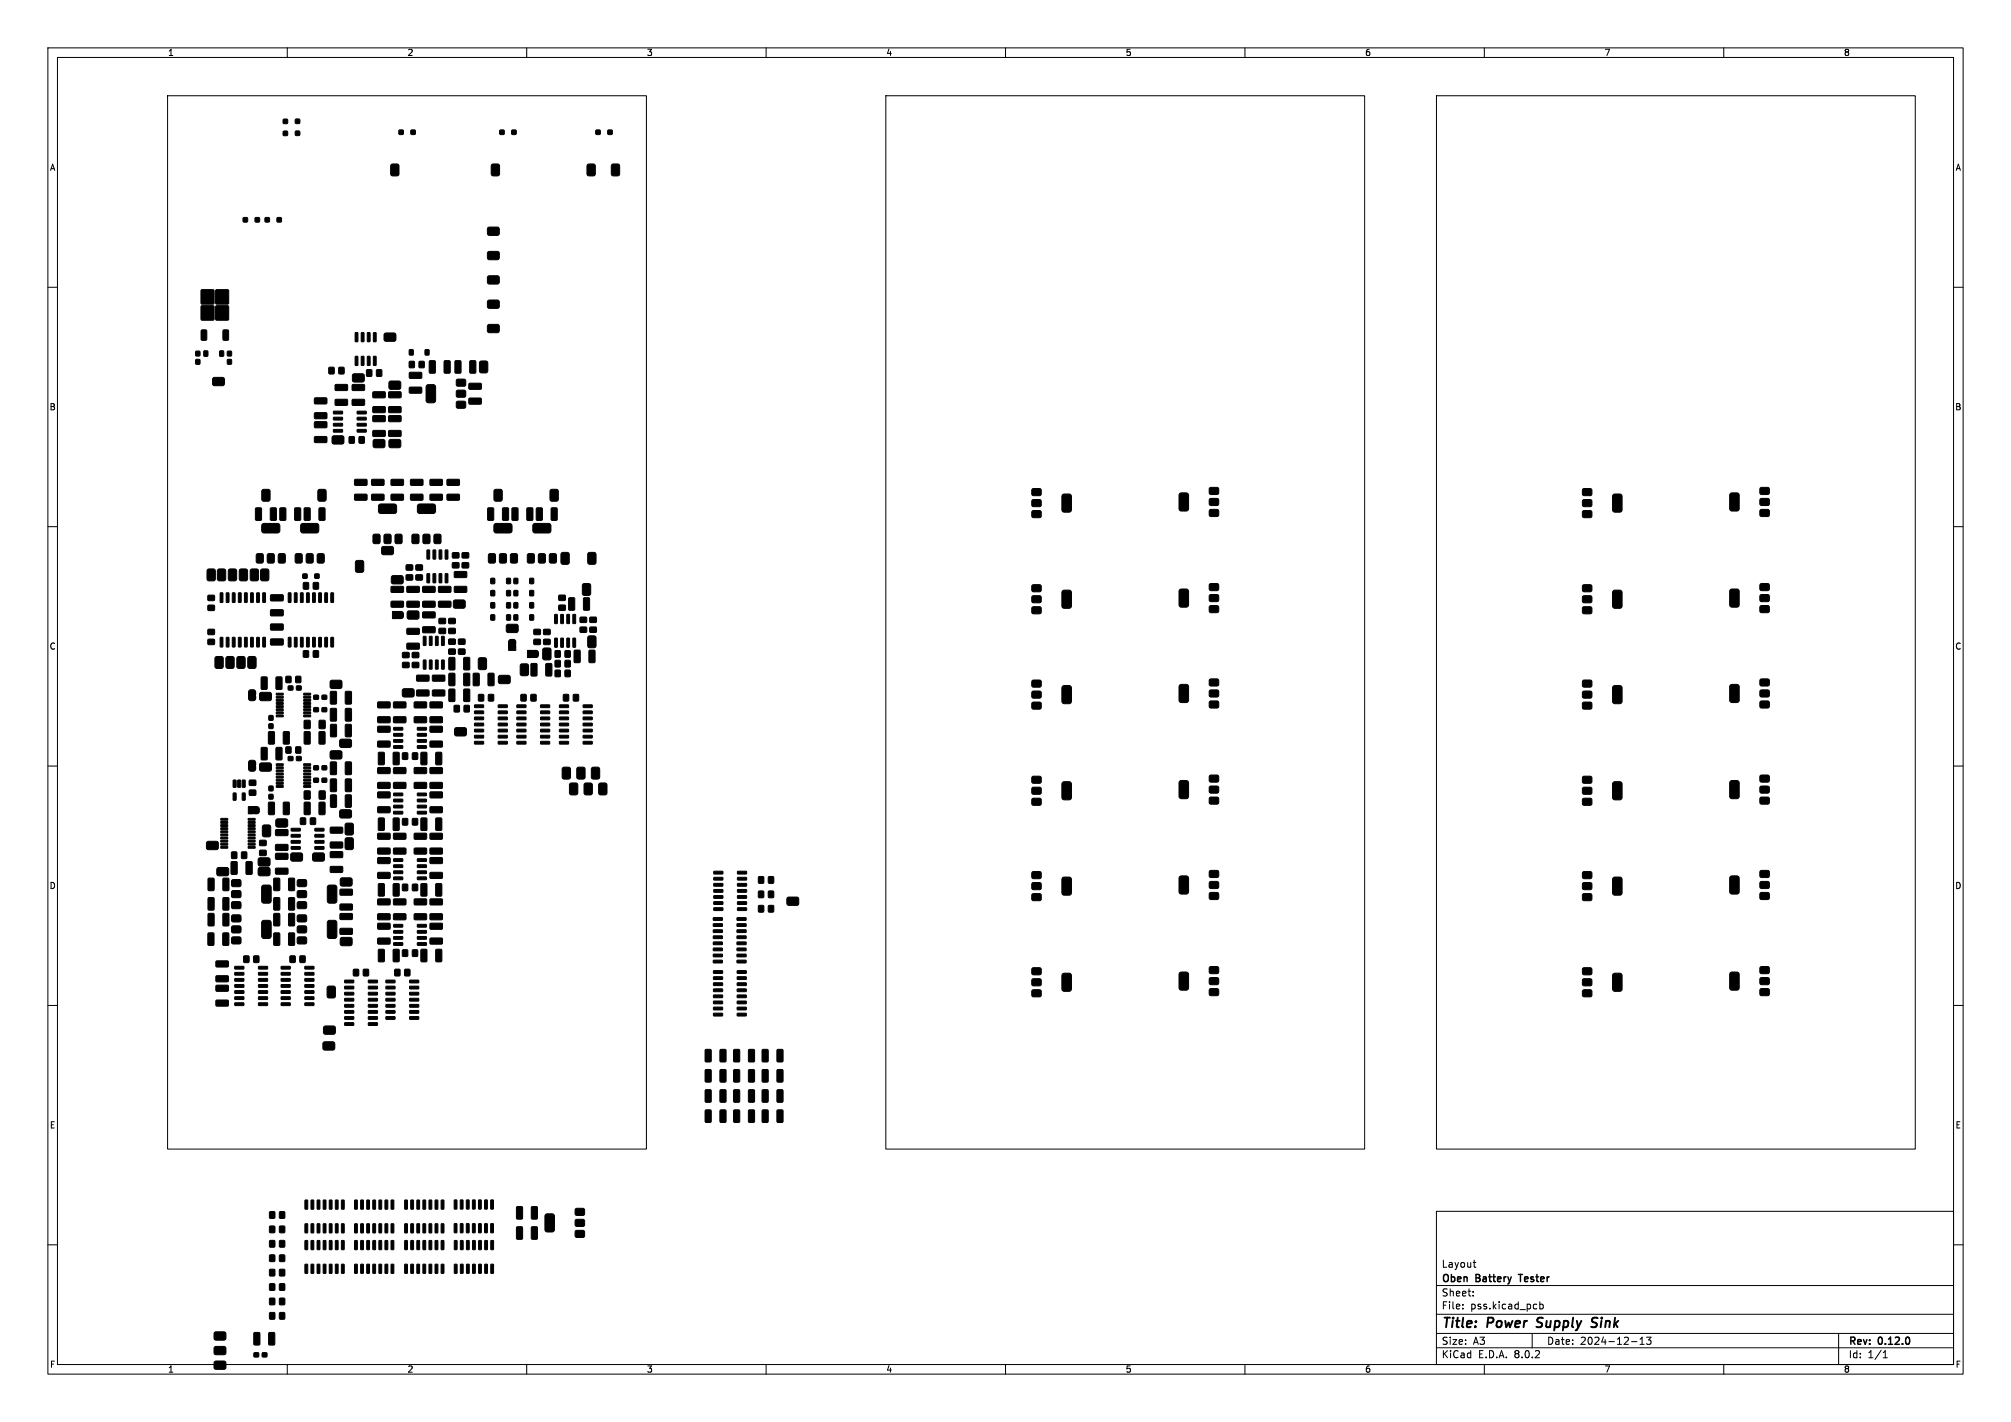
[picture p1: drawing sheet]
<svg xmlns="http://www.w3.org/2000/svg" width="420mm" height="297mm" viewBox="0 0 420 297" stroke-linecap="round" stroke-linejoin="round" font-family="sans-serif">
<defs><g id="words">
<g font-size="2.8">
<text x="301" y="277.9">Title:</text>
<text x="310.6" y="277.9">Power</text>
<text x="321.8" y="277.9">Supply</text>
<text x="334.1" y="277.9">Sink</text>
</g>
<g font-size="2.1">
<text x="301" y="268.2">Oben</text>
<text x="301" y="265">Layout</text>
<text x="308.3" y="268.2">Battery</text>
<text x="318" y="268.2">Tester</text>
<text x="301" y="273.7">File:</text>
<text x="301" y="271">Sheet:</text>
<text x="307.1" y="273.7">pss.kicad_pcb</text>
<text x="301" y="281.1">Size:</text>
<text x="307.6" y="281.1">A3</text>
<text x="323" y="281.1">Date:</text>
<text x="330" y="281.1">2024-12-13</text>
<text x="386" y="281.3">Rev:</text>
<text x="392.4" y="281.3">0.12.0</text>
<text x="301" y="283.9">KiCad</text>
<text x="308.7" y="283.9">E.D.A.</text>
<text x="316.3" y="283.9">8.0.2</text>
<text x="386" y="283.9">Id:</text>
<text x="390.1" y="283.9">1/1</text>
</g>
<g font-size="1.8">
<text x="35" y="11.9">1</text>
<text x="85" y="11.9">2</text>
<text x="135" y="11.9">3</text>
<text x="185" y="11.9">4</text>
<text x="235" y="11.9">5</text>
<text x="285" y="11.9">6</text>
<text x="335" y="11.9">7</text>
<text x="385" y="11.9">8</text>
<text x="10.3" y="35.9">A</text>
<text x="408.3" y="35.9">A</text>
<text x="10.3" y="85.9">B</text>
<text x="408.2" y="85.9">B</text>
<text x="10.3" y="135.9">C</text>
<text x="408.2" y="135.9">C</text>
<text x="10.3" y="185.9">D</text>
<text x="408.2" y="185.9">D</text>
<text x="10.3" y="235.9">E</text>
<text x="408.3" y="235.9">E</text>
<text x="10.3" y="285.9">F</text>
<text x="35" y="286.9">1</text>
<text x="85" y="286.9">2</text>
<text x="135" y="286.9">3</text>
<text x="185" y="286.9">4</text>
<text x="235" y="286.9">5</text>
<text x="285" y="286.9">6</text>
<text x="335" y="286.9">7</text>
<text x="385" y="286.9">8</text>
<text x="408.3" y="285.9">F</text>
</g>
</g></defs>
<g fill="none" stroke="#000" stroke-width=".21">
<path d="M10 10h400v277h-400zM12 12h396v273h-396zM35 20h100v220h-100zM60 10v2M110 10v2M160 10v2M185 20h100v220h-100zM210 10v2M260 10v2M300 20h100v220h-100zM310 10v2M360 10v2"/>
<path d="M10 60h2M408 60h2M10 110h2M408 110h2M10 160h2M408 160h2M10 210h2M408 210h2M10 260h2M300 253h108v32h-108zM408 260h2M300 278.5h108"/>
<path d="M300 274.5h108M300 268.5h108M305.5 273.2v.2M305.5 272.5v.1M307.7 270.5v.2M307.7 269.8v.1M307.7 263.7h.5M307.9 264.6l.3 .1M320 278.5v3M321.6 271.9v1.5M321.6 272.5l.4-.1 .3 .3-.1 .6h-.6M342.5 279.7l.4-.4v1.5"/>
<path d="M343.9 279.3h.9l-.5 .6 .4 .1v.6l-.2 .2-.6-.2M384 278.5v6.5M60 285v2M110 285v2M160 285v2M210 285v2M260 285v2M300 281.5h108M310 285v2M340.7 280.2h1.2M342.5 280.8h.9M360 285v2"/>
<path d="M393.3 283.6h.9M393.3 282.5l.4-.4v1.5"/>
</g>
<path d="M320.9 277.1l.2 .1M321.2 275.4l-.1 .6M333.4 277a.85 .85 0 0 1-1.1 .1M333.4 275.2l-.7 .1-.2 .5 .1 .3 .7 .2" fill="none" stroke="#000" stroke-width=".4"/>
<path d="M317.1 266.2h.9" fill="none" stroke="#000" stroke-width=".3"/>
<path d="M82.5 127.7h1.3v1.5h-1.3zM106.2 134h1.5v1.3h-1.5zM110.7 135.8h1.3v1.5h-1.3zM51.9 144.6h1.5v1.3h-1.5zM51.9 159.3h1.5v1.3h-1.5zM52.4 168.5h1.3v1.5h-1.3z" fill="#000"/>
<g fill="#000" stroke="#000" stroke-width=".21">
<path d="M59.2 24.9h.8v.9h-.8zM59.2 27.4h.8v.9h-.8zM61.7 24.9h.9v.9h-.9zM61.7 27.4h.9v.9h-.9zM81.7 34.4l.3-.2h.9l.4 .2v1.9l-.1 .4h-1.2l-.3-.1zM83.3 27.2h.9v.8h-.9zM85.8 27.2h.9v.8h-.9zM102.7 34.4l.3-.2h.9l.4 .2v1.9l-.1 .4h-1.2l-.3-.1zM104.4 27.2h.9v.8h-.9zM106.9 27.2h.9v.8h-.9zM122.7 34.4l.3-.2h.9l.4 .2v1.9l-.1 .4h-1.2l-.3-.1zM124.5 27.2h.8v.8h-.8z"/>
<path d="M127 27.2h.8v.8h-.8zM127.7 34.4l.4-.2h.9l.3 .2 .1 1.9-.2 .4h-1.1l-.4-.1zM50.8 45.5h.9v.8h-.9zM53.3 45.5h.9v.8h-.9zM55.4 45.5h.8v.8h-.8zM57.9 45.5h.8v.8h-.8zM101.9 57.8l.3-.2 1.9 .1 .2 .3-.1 1.2-.3 .1h-1.9l-.2-.4zM101.9 52.7l.3-.2 1.9 .1 .2 .3-.1 1.2-.3 .2-1.9-.1-.2-.4zM101.9 47.6l.3-.2 1.9 .1 .2 .4-.1 1.1-.3 .2-1.9-.1-.2-.4zM40.9 75.1h.8v.9h-.8zM40.9 73.4h.8v.9h-.8zM42 63.9h2.6v2.9h-2.6z"/>
<path d="M42 60.6h2.6v2.9h-2.6zM42.1 69l.8-.1 .3 .1v1.8l-.2 .3h-.8l-.2-.2zM42.6 73.3h.8v1.1h-.8zM45.1 63.9h2.6v2.9h-2.6zM45.1 60.6h2.6v2.9h-2.6zM45.9 73.3h.8v1.1h-.8zM46.6 69l.9-.1 .2 .1v1.8l-.1 .3h-.8l-.2-.2zM47.5 75.1h.8v.9h-.8zM47.5 73.4h.8v.9h-.8zM68.7 76.8h1v1.3h-1zM70.8 76.8h1v1.3h-1zM74.2 69.5h.5v1.9l-.5-.1z"/>
<path d="M74.2 74.4l.5 .1v1.8h-.5zM75.5 69.5h.5l-.1 1.9-.5-.1zM75.5 74.4l.5 .1-.1 1.8h-.5zM73.7 78.2l.3-.1h1.9l.2 .4-.1 1.1-.3 .2-1.9-.1-.2-.3zM76.6 77.3h1v1.3h-1zM76.7 69.5h.6l-.1 1.9-.5-.1zM76.7 74.4l.6 .1-.1 1.8h-.5zM78 69.5h.6l-.1 1.9-.5-.1zM78 74.4l.6 .1-.1 1.8h-.5zM78.7 77.3h1v1.3h-1zM80.3 69.7l.3-.2 1.9 .1 .2 .4-.1 1.1-.3 .2-1.9-.1-.2-.3zM85.5 73.1h.8v1h-.8z"/>
<path d="M85.5 75.5h1v1.3h-1zM85.5 77.8h2.4l.2 .2v.9l-.2 .1h-2.3l-.1-.2zM87.6 75.5h1v1.3h-1zM88.8 73.1h.8v1h-.8zM89.7 75.4l1-.1 .2 .2v2.2l-.1 .2-.9 .1-.2-.2zM92.8 75.4l1-.1 .2 .2v2.2l-.1 .2-.9 .1-.2-.2zM95.1 75.4l.9-.1 .3 .2v2.2l-.2 .2-.9 .1-.2-.2zM98.2 75.4l.9-.1 .3 .2v2.2l-.2 .2-.9 .1-.2-.2zM100.3 75.5l1.2-.1 .3 .2 .1 1.9-.2 .3-1.1 .1-.4-.2-.1-1.9zM101.9 67.9l.3-.2 1.9 .1 .2 .4-.1 1.1-.3 .2-1.9-.1-.2-.3zM101.9 62.8l.3-.1h1.9l.2 .4-.1 1.1-.3 .2-1.9-.1-.2-.3zM44.5 79l.3-.2 1.9 .1 .2 .3-.1 1.2-.3 .2-1.9-.1-.2-.4z"/>
<path d="M65.7 91.2h2.4l.2 .2v.9l-.3 .2-2.2-.1-.2-.2zM65.7 88.1h2.4l.2 .2v.9l-.3 .2-2.2-.1-.2-.2zM65.7 86.3l2.4-.1 .2 .2v.9l-.3 .2h-2.2l-.2-.3zM65.7 83.2l2.4-.1 .2 .2v.9l-.3 .2h-2.2l-.2-.3zM69.4 91.2l.4-.2 1.9 .1 .1 .3v1.2l-.4 .2-1.9-.1-.2-.4zM69.7 89.7h1.8l.1 .5-1.9 .1zM69.7 88.5l1.8-.1 .1 .5-1.9 .1zM69.7 87.2l1.8-.1 .1 .5-1.9 .1zM69.7 85.9h1.8l.1 .5-1.9 .1zM70 83.5l2.5-.1 .1 .2v.9l-.2 .2h-2.3l-.1-.3zM70 80.4l2.5-.1 .1 .2v.9l-.2 .2h-2.3l-.1-.3zM72.9 91.2h1.1v1.3h-1.1z"/>
<path d="M74.6 85.9h1.8l.1 .5-1.8 .1zM74.6 87.2l1.8-.1 .1 .5-1.8 .1zM74.6 88.5l1.8-.1 .1 .5-1.8 .1zM74.6 89.7h1.8l.1 .5-1.8 .1zM75 91.2h1.1v1.3h-1.1zM73.6 80.4l2.4-.1 .2 .2-.1 .9-.2 .2h-2.2l-.2-.3zM73.6 83.5l2.4-.1 .2 .2-.1 .9-.2 .2h-2.2l-.2-.3zM78 91.9l.3-.1 1.9 .1 .2 .3-.1 1.1-.3 .2-1.9-.1-.2-.3zM77.9 90l2.4-.1 .2 .2v.9l-.3 .2h-2.2l-.2-.3zM77.9 86.9l2.4-.1 .2 .2v.9l-.3 .2h-2.2l-.2-.3zM77.9 85l2.4-.1 .2 .3v.9l-.3 .1h-2.2l-.2-.2zM77.9 81.9l2.4-.1 .2 .3v.9l-.3 .1h-2.2l-.2-.2z"/>
<path d="M81.3 91.9l.3-.1 1.9 .1 .2 .3-.1 1.1-.3 .2-1.9-.1-.2-.3zM81.3 79.8l.3-.2 1.9 .1 .2 .3-.1 1.2-.3 .1-1.9-.1-.2-.3zM81.2 85l2.4-.1 .2 .3v.9l-.3 .1h-2.2l-.2-.2zM81.2 81.9l2.4-.1 .2 .3v.9l-.3 .1h-2.2l-.2-.2zM81.2 86.9l2.4-.1 .2 .2v.9l-.3 .2h-2.2l-.2-.3zM81.2 90l2.4-.1 .2 .2v.9l-.3 .2h-2.2l-.2-.3zM85.5 80.9h2.4l.2 .2v.9l-.2 .1h-2.3l-.1-.2zM89.1 80.5l.3-.2h1.1l.4 .3 .1 3-.3 .5h-1.3l-.4-.2v-3.1zM95.3 79.3l.4-.1h1.4l.2 .4-.1 .9-.3 .2-1.5-.1-.1-.3zM95.4 81.5h1.7l.2 .4-.1 .9-.3 .2-1.5-.1-.1-.3v-.9zM95.3 83.9l.4-.1h1.4l.2 .4-.1 .9-.3 .2-1.5-.1-.1-.3zM98 83.2l2.4-.1 .1 .3v.9l-.2 .1h-2.2l-.2-.2z"/>
<path d="M98 80.1l2.4-.1 .1 .3v.9l-.2 .1h-2.2l-.2-.2zM43.4 118.9l1.2-.1 .3 .2 .1 1.9-.2 .3-1.1 .1-.4-.1-.1-1.9zM53.6 115.8l.3-.2h.8l.2 .2 .1 1.4-.2 .4h-.9l-.3-.1zM53.4 106.1h1l.2 .1v2.3l-.1 .2h-.9l-.2-.2zM54.8 109.5l.4-.2 3 .1 .2 .3v1.4l-.4 .2h-3.1l-.2-.5v-1.1zM54.8 102.3l1.2-.1 .3 .2 .1 1.9-.2 .3-1.1 .1-.4-.2v-1.9zM55.9 115.8l.3-.2h.8l.2 .2 .1 1.4-.2 .4h-.9l-.3-.1zM56.5 106.1h1l.2 .1v2.3l-.1 .2h-.9l-.2-.2zM58.5 106.1h1l.2 .1v2.3l-.1 .2h-.9l-.3-.2zM58.2 115.8l.3-.2h.8l.2 .2 .1 1.4-.2 .4h-.9l-.3-.1zM61.6 106.1h1l.2 .1v2.3l-.1 .2h-.9l-.3-.2zM61.7 115.8l.3-.2h.9l.2 .2v1.4l-.1 .4h-1l-.3-.1z"/>
<path d="M62.9 109.5l.4-.2 3 .1 .3 .3-.1 1.4-.4 .2h-3.1l-.2-.5v-1.1zM63.6 106.1h.9l.3 .1v2.3l-.2 .2h-.9l-.2-.2zM64 115.8l.3-.2h.9l.2 .2v1.4l-.1 .4h-1l-.3-.1zM66.7 106.1h.9l.3 .1v2.3l-.2 .2h-.9l-.2-.2zM66.3 115.8l.3-.2h.9l.2 .2v1.4l-.1 .4h-1l-.3-.1zM66.5 102.3l1.2-.1 .3 .2 .1 1.9-.2 .3-1.1 .1-.3-.2-.1-1.9zM74.1 103.3l2.4-.1 .2 .2v.9l-.3 .2h-2.2l-.2-.3zM74.1 100.2l2.4-.1 .2 .2v.9l-.3 .2h-2.2l-.2-.3zM74.4 117.1l1.1-.1 .4 .2 .1 1.9-.2 .4h-1.2l-.3-.1-.1-1.9zM78 111.7l.3-.1h.8l.2 .1 .1 1.5-.2 .3-.9 .1-.3-.2zM79.2 105.4l.3-.1h3.1l.2 .4v1.3l-.5 .3-3-.1-.3-.4v-1.1zM79.8 114.3l.3-.2 1.9 .1 .2 .3-.1 1.2-.3 .2-1.9-.1-.2-.4z"/>
<path d="M77.7 100.2l2.4-.1 .1 .2v.9l-.2 .2h-2.3l-.1-.3zM77.7 103.3l2.4-.1 .1 .2v.9l-.2 .2h-2.3l-.1-.3zM80.3 111.7l.3-.1h.8l.2 .1 .1 1.5-.2 .3-.9 .1-.3-.2zM82.6 111.7l.3-.1h.8l.2 .1 .1 1.5-.2 .3-.9 .1-.3-.2zM81.7 100.2l2.4-.1 .2 .2v.9l-.3 .2h-2.2l-.2-.3zM81.7 103.3l2.4-.1 .2 .2v.9l-.3 .2h-2.2l-.2-.3zM84.9 118h1.3v1h-1.3zM86.1 111.7l.3-.1h.8l.2 .1 .1 1.5-.1 .3-1 .1-.3-.2zM86.9 118h1.3v1h-1.3zM87.3 105.4l.4-.1h3l.3 .4-.1 1.3-.4 .3-3.1-.1-.2-.4v-1.1zM85.8 100.2l2.4-.1 .2 .2-.1 .9-.2 .2h-2.2l-.2-.3zM85.8 103.3l2.4-.1 .2 .2-.1 .9-.2 .2h-2.2l-.2-.3z"/>
<path d="M88.4 111.7l.3-.1h.8l.2 .1 .1 1.5-.1 .3-1 .1-.3-.2zM89.2 114.9h.5v1.9l-.5-.1zM90.5 114.9h.5l-.1 1.9-.5-.1zM90.7 111.7l.3-.1h.8l.2 .1 .1 1.5-.1 .3-1 .1-.3-.2zM91.7 114.9h.6l-.1 1.9-.5-.1zM89.8 100.2l2.5-.1 .1 .2v.9l-.2 .2h-2.3l-.1-.3zM89.8 103.3l2.5-.1 .1 .2v.9l-.2 .2h-2.3l-.1-.3zM93 114.9h.5v1.9l-.5-.1zM93.4 103.3l2.4-.1 .2 .2v.9l-.3 .2h-2.2l-.2-.3zM93.4 100.2l2.4-.1 .2 .2v.9l-.3 .2h-2.2l-.2-.3zM94.5 115.5h1.3v1h-1.3zM94.5 117.6h1.3v1h-1.3z"/>
<path d="M94.9 119.4h2.4l.2 .2v.9l-.2 .1h-2.3l-.1-.2zM96.5 115.5h1.3v1h-1.3zM96.5 117.6h1.3v1h-1.3zM101.9 106.1h1l.2 .1v2.3l-.1 .2h-.9l-.3-.2zM102.1 115.8l.3-.2h.8l.2 .2 .1 1.4-.2 .4h-.9l-.3-.1zM103.2 102.4l.4-.2h.9l.3 .2 .1 1.9-.2 .3-1.1 .1-.4-.2zM103.3 109.5l.3-.2 3.1 .1 .2 .3v1.4l-.5 .2h-3l-.3-.5 .1-1.1zM104.4 115.8l.3-.2h.8l.2 .2 .1 1.4-.2 .4h-.9l-.3-.1zM105 106.1h1l.2 .1v2.3l-.1 .2h-.9l-.3-.2zM106.7 115.8l.3-.2h.8l.2 .2 .1 1.4-.2 .4h-.9l-.3-.1zM107 106.1h1l.2 .1v2.3l-.2 .2h-.8l-.3-.2zM110.2 115.8l.3-.2h.9l.1 .2 .1 1.4-.1 .4h-1l-.3-.1z"/>
<path d="M110.1 106.1h1l.2 .1v2.3l-.2 .2h-.8l-.3-.2zM111.4 109.5l.4-.2 3 .1 .3 .3-.1 1.4-.4 .2h-3.1l-.2-.5v-1.1zM112.5 115.8l.3-.2h.9l.1 .2 .1 1.4-.1 .4h-1l-.3-.1zM112.1 106.1h.9l.3 .1v2.3l-.2 .2h-.9l-.2-.2zM114.8 115.8l.3-.2h.8l.2 .2 .1 1.4-.1 .4h-1l-.3-.1zM115 102.3l1.2-.1 .3 .2 .1 1.9-.2 .3-1.1 .1-.4-.2v-1.9zM115.2 106.1h.9l.3 .1v2.3l-.2 .2h-.9l-.2-.2zM117.3 115.5l1.2-.1 .3 .1 .1 1.9-.2 .4-1.1 .1-.4-.2-.1-1.9zM122.9 115.5l1.2-.1 .3 .1 .1 1.9-.2 .4-1.1 .1-.4-.2-.1-1.9zM215.6 106.7h1.7l.2 .3-.1 1-.3 .1h-1.5l-.1-.3v-.9zM215.6 104.4h1.7l.2 .3-.1 1-.3 .1h-1.5l-.1-.3v-.9zM215.5 102.2l.3-.2 1.5 .1 .2 .3-.1 1-.3 .1h-1.5l-.1-.3z"/>
<path d="M221.9 103.3l.3-.1h1.1l.4 .2 .1 3.1-.3 .4-1.3 .1-.4-.3v-3zM246.4 103.1l.2-.1 1.1-.1 .5 .3v3l-.2 .5h-1.4l-.3-.2-.1-3.1zM252.7 101.9h1.7l.1 .3v.9l-.3 .2-1.5-.1-.2-.3v-.8zM252.7 104.2h1.7l.1 .3v.9l-.3 .2-1.5-.1-.2-.3v-.8zM252.7 106.5h1.7l.1 .3v.9l-.3 .2-1.5-.1-.2-.3v-.8zM330.6 106.7h1.7l.2 .3-.1 1-.3 .1h-1.5l-.1-.3v-.9zM330.6 104.4h1.7l.2 .3-.1 1-.3 .1h-1.5l-.1-.3v-.9zM330.6 102.1h1.7l.2 .3-.1 1-.3 .1h-1.5l-.1-.3v-.9zM336.9 103.3l.4-.1h1l.4 .2 .1 3.1-.3 .4-1.3 .1-.4-.3v-3zM361.4 103.1l.3-.2h1l.5 .3v3l-.2 .5h-1.4l-.3-.2-.1-3.1zM367.6 101.9l.3-.1 1.5 .1 .1 .3v.9l-.3 .2-1.5-.1-.2-.3zM367.6 104.2l.3-.1 1.5 .1 .1 .3v.9l-.3 .2-1.5-.1-.2-.3z"/>
<path d="M367.6 106.5l.3-.1 1.5 .1 .1 .3v.9l-.3 .2-1.5-.1-.2-.3zM43.5 133.6h1.3v1h-1.3zM43.5 131.5h1.3v1h-1.3zM43.5 124.4h1.3v1h-1.3zM43.5 126.4h1.3v1.1h-1.3zM45.6 118.9l1.1-.1 .4 .2v1.9l-.1 .3-1.2 .1-.3-.1-.1-1.9zM45.1 137.2l1.1-.1 .4 .2v1.9l-.1 .3-1.2 .1-.3-.2-.1-1.9zM46 123.8l.6 .1-.1 1.9h-.5zM46 133.1l.6 .1-.1 1.9h-.5zM47.3 123.8l.5 .1-.1 1.9h-.5zM47.3 133.1l.5 .1-.1 1.9h-.5zM47.9 118.9l1.1-.1 .3 .2 .1 1.9-.1 .3-1.2 .1-.3-.1-.1-1.9z"/>
<path d="M47.3 137.2l1.2-.1 .3 .2 .1 1.9-.2 .3-1.1 .1-.4-.2v-1.9zM48.5 123.8l.6 .1-.1 1.9h-.5zM48.5 133.1l.6 .1-.1 1.9h-.5zM49.8 123.8l.6 .1-.1 1.9h-.5zM49.8 133.1l.6 .1-.1 1.9h-.5zM50.1 118.9l1.2-.1 .3 .2 .1 1.9-.2 .3-1.1 .1-.4-.1v-1.9zM49.6 137.2l1.2-.1 .3 .2 .1 1.9-.2 .3-1.1 .1-.4-.2v-1.9zM51.1 123.8l.5 .1v1.9h-.5zM51.1 133.1l.5 .1v1.9h-.5zM52.4 118.9l1.2-.1 .3 .2 .1 1.9-.2 .3-1.1 .1-.4-.1-.1-1.9zM52.4 123.8l.5 .1-.1 1.9h-.5zM52.4 133.1l.5 .1-.1 1.9h-.5z"/>
<path d="M51.9 137.2l1.2-.1 .3 .2 .1 1.9-.2 .3-1.1 .1-.4-.2-.1-1.9zM53.6 123.8l.6 .1-.1 1.9h-.5zM53.6 133.1l.6 .1-.1 1.9h-.5zM54.6 118.9l1.1-.1 .4 .2 .1 1.9-.2 .3-1.2 .1-.3-.1-.1-1.9zM54.9 123.8l.5 .1v1.9h-.5zM54.9 133.1l.5 .1v1.9h-.5zM56.5 133.5l2.5-.1 .2 .3v.9l-.3 .1h-2.3l-.1-.2zM56.5 130.4l2.5-.1 .2 .2v1l-.3 .1h-2.3l-.1-.2zM56.5 124.3l2.5-.1 .2 .3v.9l-.3 .1h-2.3l-.1-.2zM56.5 127.4l2.5-.1 .2 .3v.9l-.3 .2-2.3-.1-.1-.2zM60.2 133.1l.6 .1-.1 1.9h-.5zM60.2 123.8l.6 .1-.1 1.9h-.5z"/>
<path d="M61.5 133.1l.5 .1v1.9h-.5zM61.5 123.8l.5 .1v1.9h-.5zM62.8 133.1l.5 .1-.1 1.9h-.5zM62.8 123.8l.5 .1-.1 1.9h-.5zM63.4 135.9h1v1.3h-1zM63.4 121.7h1v1.3h-1zM64 133.1l.6 .1-.1 1.9h-.5zM64 123.8l.6 .1-.1 1.9h-.5zM63.3 119.9h.8v.9h-.8zM65.5 135.9h1v1.3h-1zM65.5 121.7h1v1.3h-1zM65.3 133.1l.6 .1-.1 1.9h-.5z"/>
<path d="M65.3 123.8l.6 .1-.1 1.9h-.5zM65.8 119.9h.8v.9h-.8zM66.6 133.1l.5 .1-.1 1.9h-.4zM66.6 123.8l.5 .1-.1 1.9h-.4zM67.9 133.1l.5 .1-.1 1.9h-.5zM67.9 123.8l.5 .1-.1 1.9h-.5zM69.1 133.1l.6 .1-.1 1.9h-.5zM69.1 123.8l.6 .1-.1 1.9h-.5zM82 127.7h1v1.5h-1zM83.2 127.7h.6l.4 .2v.9l-.2 .4h-.8zM81.7 122.5h2.4l.2 .2v.9l-.3 .1h-2.2l-.2-.2zM81.7 125.6h2.4l.2 .2v.9l-.3 .1h-2.2l-.2-.2z"/>
<path d="M81.8 120.4l.3-.2 1.9 .1 .2 .3-.1 1.2-.3 .2-1.9-.1-.2-.4zM84.1 138.4h1.3v1h-1.3zM84.1 136.3h1.3v1h-1.3zM85.1 127.8l.3-.2 1.9 .1 .2 .3-.1 1.2-.3 .1h-1.9l-.2-.4zM84.9 120.1h1.3v1h-1.3zM86.1 138.4h1.3v1h-1.3zM86.1 136.3h1.3v1h-1.3zM86.9 120.1h1.3v1h-1.3zM85 122.5h2.4l.2 .2v.9l-.3 .1h-2.2l-.2-.2zM85 125.6h2.4l.2 .2v.9l-.3 .1h-2.2l-.2-.2zM85 131.3l2.4-.1 .2 .3v.9l-.3 .1h-2.2l-.2-.2zM85 134.4l2.4-.1 .2 .3v.9l-.3 .1h-2.2l-.2-.2z"/>
<path d="M88.4 132.9l.6 .1-.1 1.8-.5-.1zM88.4 137.9h.6l-.1 1.9-.5-.1zM89.2 119.8l.5 .1v1.8h-.5zM89.7 132.9l.5 .1v1.8l-.5-.1zM89.7 137.9h.5v1.9l-.5-.1zM90.5 119.8l.5 .1-.1 1.8h-.5zM88.3 127.9l2.4-.1 .2 .2v.9l-.3 .2h-2.2l-.2-.3zM88.3 131l2.4-.1 .2 .2v.9l-.3 .2h-2.2l-.2-.3zM88.3 122.5h2.4l.2 .2v.9l-.3 .1h-2.2l-.2-.2zM88.3 125.6h2.4l.2 .2v.9l-.3 .1h-2.2l-.2-.2zM91 132.9l.5 .1-.1 1.8-.5-.1zM91 137.9h.5l-.1 1.9-.5-.1z"/>
<path d="M91.6 125.6h2.4l.2 .2v.9l-.3 .1h-2.2l-.2-.2zM91.6 122.5h2.4l.2 .2v.9l-.3 .1h-2.2l-.2-.2zM91.7 119.8l.6 .1-.1 1.8h-.5zM91.7 131.3h1.3v1h-1.3zM91.7 129.2h1.3v1h-1.3zM92.2 132.9l.6 .1-.1 1.8-.5-.1zM92.2 137.9h.6l-.1 1.9-.5-.1zM93 119.8l.5 .1v1.8h-.5zM93.8 137.4l1-.1 .2 .1v2.3l-.1 .2h-.9l-.3-.1zM93.7 131.3h1.3v1h-1.3zM93.7 129.2h1.3v1h-1.3zM93.7 133.5h1.3v1h-1.3z"/>
<path d="M93.7 135.6h1.3v1h-1.3zM96.9 137.4l1-.1 .2 .1v2.3l-.1 .2h-.9l-.3-.1zM95.8 133.5h1.3v1h-1.3zM95.8 135.6h1.3v1h-1.3zM94.8 125.5l.3-.2 1.9 .1 .2 .3-.1 1.2-.4 .1h-1.9l-.1-.4zM94.9 122.5h2.4l.2 .2v.9l-.2 .1h-2.3l-.1-.2zM100 137.4h1.2l.3 .1 .1 1.9-.2 .4-1.1 .1-.3-.2-.1-1.9zM102.5 120.8h.8v1.1h-.8zM102.5 125.9h.8v1.1h-.8zM102.5 128.4h.8v1.1h-.8zM102.5 123.4h.8v1h-.8zM105.9 130.5h2.1l.2 .3-.1 1.2-.3 .1-1.9-.1-.2-.3v-.9z"/>
<path d="M106.3 133.7l.4-.2 .8 .1 .2 .4v.6h-1.5zM106.2 134.8h1.5v1h-1.5zM105.8 120.8h.8v1.1h-.8zM105.8 125.9h.8v1.1h-.8zM105.8 128.4h.8v1.1h-.8zM105.8 123.4h.8v1h-.8zM107.3 125.9h.8v1.1h-.8zM107.3 128.4h.8v1.1h-.8zM107.3 123.4h.8v1h-.8zM107.3 120.8h.8v1.1h-.8zM108.8 138.7l1.2-.1 .3 .2 .1 1.9-.2 .4h-1.1l-.4-.1-.1-1.9zM110.2 135.8h1v1.5h-1z"/>
<path d="M111.4 135.8h.6l.4 .3v.9l-.2 .3h-.8zM110.7 125.9h.7v1.1h-.7zM110.7 128.4h.7v1.1h-.7zM110.7 123.4h.7v1h-.7zM110.7 120.8h.7v1.1h-.7zM111.5 133.6h1.3v1h-1.3zM111.5 131.5h1.3v1h-1.3zM113.6 133.6h1.3v1h-1.3zM113.6 131.5h1.3v1h-1.3zM113.5 135.4l1.2-.1 .3 .2 .1 1.9-.2 .4h-1.1l-.4-.1-.1-1.9zM115.9 128.4h.5l-.1 1.8h-.5zM115.9 133.3l.5 .1-.1 1.8-.5-.1z"/>
<path d="M116.7 126.4h1.3v1h-1.3zM116.7 124.3h1.3v1.1h-1.3zM116 138h1v1.3h-1zM116 135.9h1v1.3h-1zM117.1 128.4h.6l-.1 1.8h-.5zM117.1 133.3l.6 .1-.1 1.8-.5-.1zM118.8 124.9l1-.1 .2 .2v2.2l-.1 .3h-.9l-.2-.2zM118.4 128.4h.5v1.8h-.5zM118.4 133.3l.5 .1v1.8l-.5-.1zM118 138h1.1v1.3h-1.1zM118 135.9h1.1v1.3h-1.1zM119.7 128.4h.5l-.1 1.8h-.5z"/>
<path d="M119.7 133.3l.5 .1-.1 1.8-.5-.1zM120 135.8h.9l.3 .1v2.3l-.2 .2h-.9l-.2-.1zM121.9 124.9l1-.1 .2 .2v2.2l-.1 .3h-.9l-.2-.2zM121.2 128.9h1.3v1.1h-1.3zM121.2 131h1.3v1h-1.3zM121.7 122.1l.3-.2h.9l.4 .2 .1 1.8-.2 .4-1.2 .1-.3-.2zM122.9 132.9l1.2-.1 .3 .2 .1 1.9-.2 .3-1.1 .1-.4-.2-.1-1.9zM123.1 135.8h.9l.3 .1v2.3l-.2 .2h-.9l-.2-.1zM123.2 128.9h1.3v1.1h-1.3zM123.2 131h1.3v1h-1.3zM215.6 126.8h1.7l.2 .3-.1 1-.3 .1-1.5-.1-.1-.3v-.8zM215.6 124.5h1.7l.2 .3-.1 1-.3 .1-1.5-.1-.1-.3v-.8z"/>
<path d="M215.6 122.2h1.7l.2 .3-.1 1-.3 .1-1.5-.1-.1-.3v-.8zM221.9 123.4l.3-.1h1.1l.4 .2 .1 3.1-.3 .4h-1.3l-.4-.2v-3zM246.4 123.2l.2-.2h1.1l.5 .3v3l-.2 .5h-1.4l-.3-.2-.1-3.1zM252.7 121.9h1.7l.1 .3v1l-.3 .2-1.5-.1-.2-.3v-.9zM252.7 124.2h1.7l.1 .3v1l-.3 .2-1.5-.1-.2-.3v-.9zM252.7 126.5h1.7l.1 .3v1l-.3 .2-1.5-.1-.2-.3v-.9zM330.6 126.8h1.7l.2 .3-.1 1-.3 .1-1.5-.1-.1-.3v-.8zM330.6 124.5h1.7l.2 .3-.1 1-.3 .1-1.5-.1-.1-.3v-.8zM330.6 122.2h1.7l.2 .3-.1 1-.3 .1-1.5-.1-.1-.3v-.8zM336.9 123.4l.4-.1h1l.4 .2 .1 3.1-.3 .4h-1.3l-.4-.2v-3zM361.4 123.2l.3-.2h1l.5 .3v3l-.2 .5h-1.4l-.3-.2-.1-3.1zM367.6 122l.3-.1h1.5l.1 .3v1l-.3 .2-1.5-.1-.2-.3z"/>
<path d="M367.6 124.3l.3-.1h1.5l.1 .3v1l-.3 .2-1.5-.1-.2-.3zM367.6 126.6l.3-.1h1.5l.1 .3v1l-.3 .2-1.5-.1-.2-.3zM52 144.2l.4-.1h.8l.2 .4v.6h-1.5zM52 159l.4-.2 .8 .1 .2 .3v.6h-1.5zM51.9 145.4h1.5v.7l-.4 .2h-.9l-.2-.4zM54.6 156.2l1-.1 .2 .1v2.3l-.1 .2h-.9l-.3-.1zM54.6 141.4h1l.2 .1v2.3l-.1 .2h-.9l-.3-.1zM56.2 151.2h.8v.9h-.8zM56.2 149.5h.8v.9h-.8zM54.3 144.8l.3-.2 1.9 .1 .2 .3-.1 1.2-.3 .2-1.9-.1-.2-.4zM56.1 152.9l1-.1 .2 .1v2.3l-.1 .2h-.9l-.2-.1zM57.7 156.2l1-.1 .2 .1v2.3l-.1 .2h-.9l-.3-.1z"/>
<path d="M57.7 141.4h1l.2 .1v2.3l-.1 .2h-.9l-.3-.1zM57.7 149.4l1.4-.1 .1 .4h-1.4zM57.7 148.7h1.4l.1 .3-1.4 .1zM57.7 148.1l1.4-.1 .1 .4h-1.4zM57.7 147.4h1.4l.1 .3-1.4 .1zM57.7 146.8l1.4-.1 .1 .4h-1.4zM57.7 146.1h1.4l.1 .3-1.4 .1zM57.7 145.5l1.4-.1 .1 .4h-1.4zM57.7 144.8h1.4l.1 .3-1.4 .1zM57.7 159.5h1.4l.1 .3-1.4 .1zM59.2 152.9l1-.1 .2 .1v2.3l-.1 .2h-.9l-.2-.1zM59.7 141.3h1v1.2h-1z"/>
<path d="M59.7 156h1v1.3h-1zM60.2 143.3h.9v.8h-.9zM60.2 158h.9v.8h-.9zM61.8 141.3h1v1.2h-1zM61.8 156h1v1.3h-1zM61.9 143.3h1v.8h-1zM61.9 158h1v.8h-1zM63.6 150.5h1.1v1.6h-1.1zM63.6 152.9l1-.1 .2 .1v2.3l-.2 .2h-.8l-.3-.1zM63.4 144.8h1.4l.1 .3-1.4 .1zM63.4 145.5l1.4-.1 .1 .4h-1.4zM63.4 146.1h1.4l.1 .3-1.4 .1z"/>
<path d="M63.4 146.8l1.4-.1 .1 .4h-1.4zM63.4 147.4h1.4l.1 .3-1.4 .1zM63.4 148.1l1.4-.1 .1 .4h-1.4zM63.4 148.7h1.4l.1 .3-1.4 .1zM63.4 149.4l1.4-.1 .1 .4h-1.4zM63.4 159.5h1.4l.1 .3-1.4 .1zM65.5 147.8h1v.8h-1zM65.5 145.2h1v.8h-1zM66.7 150.5h1.2v1.6h-1.2zM66.7 152.9l1-.1 .2 .1v2.3l-.2 .2h-.8l-.3-.1zM67.3 147.8h.9v.8h-.9zM67.3 145.2h.9v.8h-.9z"/>
<path d="M69.1 151.3h.9l.3 .1v2.3l-.2 .2h-.9l-.2-.1zM69 148l1-.1 .3 .2v2.3l-.2 .2h-.9l-.2-.1zM69 144.5l1-.1 .3 .1v2.3l-.2 .3h-.9l-.2-.2zM71 154.6l.3-.2 1.9 .1 .2 .3-.1 1.2-.3 .1-1.9-.1-.2-.3zM69 142.2l.4-.1h1.9l.1 .4-.1 1.1-.3 .2-1.9-.1-.2-.3zM69 157l.4-.2 1.9 .1 .1 .3-.1 1.2-.3 .1h-1.9l-.2-.4zM72.2 151.3h.9l.3 .1v2.3l-.2 .2h-.9l-.2-.1zM72.2 148l1-.1 .2 .2v2.3l-.1 .2h-1l-.2-.1zM72.2 144.5l1-.1 .2 .1v2.3l-.1 .3h-1l-.2-.2zM78.9 154.8h2.4l.2 .2v.9l-.3 .2-2.2-.1-.2-.2zM78.9 151.7h2.4l.2 .2v.9l-.3 .2-2.2-.1-.2-.2zM78.9 149.8l2.4-.1 .2 .2v.9l-.3 .2h-2.2l-.2-.3z"/>
<path d="M78.9 146.7l2.4-.1 .2 .2v.9l-.3 .2h-2.2l-.2-.3zM79.1 157.2l.9-.1 .3 .2v2.2l-.2 .2-.9 .1-.2-.2zM82.2 157.2l.9-.1 .3 .2v2.2l-.2 .2-.9 .1-.2-.2zM82.2 155.8l1.8-.1 .1 .5-1.8 .1zM82.2 154.5h1.8l.1 .5h-1.8zM82.2 153.2h1.8l.1 .5-1.8 .1zM82.2 152l1.8-.1 .1 .5-1.8 .1zM82.2 146.7l2.4-.1 .2 .2v.9l-.2 .2h-2.3l-.1-.3zM82.2 149.8l2.4-.1 .2 .2v.9l-.2 .2h-2.3l-.1-.3zM84.1 157.3h1v1.3h-1zM84.1 144l.3-.2 1.9 .1 .2 .4-.1 1.1-.3 .2-1.9-.1-.2-.3zM86.5 149.8l2.5-.1 .1 .2v.9l-.2 .2h-2.3l-.1-.3z"/>
<path d="M86.5 146.7l2.5-.1 .1 .2v.9l-.2 .2h-2.3l-.1-.3zM87.1 144.2l2.4-.1 .1 .2v.9l-.2 .2h-2.3l-.1-.3zM87.1 141.1l2.4-.1 .1 .2v.9l-.2 .2h-2.3l-.1-.3zM86.2 157.3h1v1.3h-1zM88 157.2l.9-.1 .3 .2v2.2l-.2 .2-.9 .1-.2-.2zM87.2 152l1.8-.1 .1 .5-1.9 .1zM87.2 153.2h1.8l.1 .5-1.9 .1zM87.2 154.5h1.8l.1 .5h-1.9zM87.2 155.8l1.8-.1 .1 .5-1.9 .1zM89.8 154.8h2.5l.1 .2v.9l-.2 .2-2.3-.1-.1-.2zM89.8 151.7h2.5l.1 .2v.9l-.2 .2-2.3-.1-.1-.2zM91.1 157.2l.9-.1 .3 .2v2.2l-.2 .2-.9 .1-.2-.2z"/>
<path d="M89.8 146.7l2.5-.1 .1 .2v.9l-.2 .2h-2.3l-.1-.3zM89.8 149.8l2.5-.1 .1 .2v.9l-.2 .2h-2.3l-.1-.3zM90.4 141.1l2.4-.1 .1 .2v.9l-.2 .2h-2.3l-.1-.3zM90.4 144.2l2.4-.1 .1 .2v.9l-.2 .2h-2.3l-.1-.3zM93.8 140.7l1-.1 .2 .1v2.3l-.1 .2h-.9l-.3-.1zM93.8 144l1-.1 .2 .2v2.2l-.1 .2h-.9l-.3-.1zM94.9 147.4h1v1.3h-1zM96.9 140.7l1-.1 .2 .1v2.3l-.1 .2h-.9l-.3-.1zM96.9 144l1-.1 .2 .2v2.2l-.1 .2h-.9l-.3-.1zM95 152.1l.4-.1h1.8l.2 .4-.1 1.1-.3 .2-1.9-.1-.2-.3zM97 147.4h1v1.3h-1zM99.1 154.9l1.8-.1 .1 .5-1.8 .1z"/>
<path d="M99.1 153.6h1.8l.1 .5h-1.8zM99.1 152.3h1.8l.1 .5-1.8 .1zM99.1 151.1l1.8-.1 .1 .5-1.8 .1zM99.1 149.8h1.8l.1 .5h-1.8zM99.1 148.5h1.8l.1 .5-1.8 .1zM99.1 147.3l1.8-.1 .1 .5-1.8 .1zM100 145.1h1v1.3h-1zM98.9 140.7l1-.1 .2 .1v2.3l-.2 .2h-.8l-.3-.1zM102 145.1h1.1v1.3h-1.1zM102 140.7l1-.1 .2 .1v2.3l-.2 .2h-.8l-.3-.1zM104.1 147.3l1.8-.1 .1 .5-1.9 .1zM104.1 148.5h1.8l.1 .5-1.9 .1z"/>
<path d="M104.1 149.8h1.8l.1 .5h-1.9zM104.1 151.1l1.8-.1 .1 .5-1.9 .1zM104.1 152.3h1.8l.1 .5-1.9 .1zM104.1 153.6h1.8l.1 .5h-1.9zM104.1 154.9l1.8-.1 .1 .5-1.9 .1zM104.2 141.2l.3-.2 1.9 .1 .2 .4-.1 1.1-.4 .2-1.9-.1-.1-.3zM108 154.9l1.8-.1 .1 .5-1.9 .1zM108 153.6h1.8l.1 .5h-1.9zM108 152.3h1.8l.1 .5-1.9 .1zM108 151.1l1.8-.1 .1 .5-1.9 .1zM108 149.8h1.8l.1 .5h-1.9zM108 148.5h1.8l.1 .5-1.9 .1z"/>
<path d="M108 147.3l1.8-.1 .1 .5-1.9 .1zM108.8 145.1h1.1v1.3h-1.1zM110.9 145.1h1v1.3h-1zM110.9 138.6h1l.2 .1 .1 2.3-.2 .2h-.9l-.2-.1zM112.9 147.3l1.8-.1 .1 .5-1.8 .1zM112.9 148.5h1.8l.1 .5-1.8 .1zM112.9 149.8h1.8l.1 .5h-1.8zM112.9 151.1l1.8-.1 .1 .5-1.8 .1zM112.9 152.3h1.8l.1 .5-1.8 .1zM112.9 153.6h1.8l.1 .5h-1.8zM112.9 154.9l1.8-.1 .1 .5-1.8 .1zM114 138.6h1l.2 .1 .1 2.3-.2 .2h-.9l-.2-.1z"/>
<path d="M116 140h1v1.3h-1zM116.9 154.9l1.8-.1 .1 .5-1.9 .1zM116.9 153.6h1.8l.1 .5h-1.9zM116.9 152.3h1.8l.1 .5-1.9 .1zM116.9 151.1l1.8-.1 .1 .5-1.9 .1zM116.9 149.8h1.8l.1 .5h-1.9zM116.9 148.5h1.8l.1 .5-1.9 .1zM116.9 147.3l1.8-.1 .1 .5-1.9 .1zM117.7 145.1h1v1.3h-1zM118 140h1.1v1.3h-1.1zM119.8 145.1h1v1.3h-1zM121.8 147.3l1.8-.1 .1 .5-1.8 .1z"/>
<path d="M121.8 148.5h1.8l.1 .5-1.8 .1zM121.8 149.8h1.8l.1 .5h-1.8zM121.8 151.1l1.8-.1 .1 .5-1.8 .1zM121.8 152.3h1.8l.1 .5-1.8 .1zM121.8 153.6h1.8l.1 .5h-1.8zM121.8 154.9l1.8-.1 .1 .5-1.8 .1zM215.5 146.8l.3-.2 1.5 .1 .2 .3-.1 1-.3 .1h-1.5l-.1-.3zM215.5 144.5l.3-.2 1.5 .1 .2 .3-.1 1-.3 .1h-1.5l-.1-.3zM215.5 142.2l.3-.2 1.5 .1 .2 .3-.1 1-.3 .1h-1.5l-.1-.3zM221.9 143.3l.3-.1h1.1l.4 .2 .1 3.1-.3 .4-1.3 .1-.4-.3v-3zM246.4 143.1l.2-.1 1.1-.1 .5 .3v3l-.2 .5h-1.4l-.3-.2-.1-3.1zM252.6 141.9l.3-.1 1.5 .1 .1 .3v.9l-.3 .2-1.5-.1-.2-.3z"/>
<path d="M252.7 144.2h1.7l.1 .3v.9l-.3 .2-1.5-.1-.2-.3v-.8zM252.6 146.5l.3-.1 1.5 .1 .1 .3v.9l-.3 .2-1.5-.1-.2-.3zM330.6 146.7h1.7l.2 .3-.1 1-.3 .1h-1.5l-.1-.3v-.9zM330.6 144.4h1.7l.2 .3-.1 1-.3 .1h-1.5l-.1-.3v-.9zM330.6 142.1h1.7l.2 .3-.1 1-.3 .1h-1.5l-.1-.3v-.9zM336.9 143.3l.4-.1h1l.4 .2 .1 3.1-.3 .4-1.3 .1-.4-.3v-3zM361.4 143.1l.3-.2h1l.5 .3v3l-.2 .5h-1.4l-.3-.2-.1-3.1zM367.6 141.9l.3-.1 1.5 .1 .1 .3v.9l-.3 .2-1.5-.1-.2-.3zM367.6 144.2l.3-.1 1.5 .1 .1 .3v.9l-.3 .2-1.5-.1-.2-.3zM367.6 146.5l.3-.1 1.5 .1 .1 .3v.9l-.3 .2-1.5-.1-.2-.3zM43.2 175.9l.3-.2 1.9 .1 .2 .3-.1 1.2-.3 .2-1.9-.1-.2-.4zM46.1 176.8h1.4l.1 .3-1.4 .1z"/>
<path d="M46.1 176.2l1.4-.1 .1 .4h-1.4zM46.1 175.5h1.4l.1 .3-1.4 .1zM46.1 174.9l1.4-.1 .1 .4h-1.4zM46.1 174.2h1.4l.1 .3-1.4 .1zM46.1 173.6l1.4-.1 .1 .4h-1.4zM46.1 172.9h1.4l.1 .3-1.4 .1zM46.1 172.3l1.4-.1 .1 .4h-1.4zM46.1 171.6h1.4l.1 .3-1.4 .1zM46.1 171l1.4-.1 .1 .4h-1.4zM48.7 163h.6l-.1 1.5-.5-.1zM48.7 165.7h.6l-.1 1.5-.5-.1zM48.4 178h1v1.3h-1z"/>
<path d="M49.7 163h.6l-.1 1.5-.6-.1zM50.6 163h.6l-.1 1.5-.5-.1zM50.6 165.7h.6l-.1 1.5-.5-.1zM50.5 178h1v1.3h-1zM51.8 171l1.4-.1 .1 .4h-1.4zM51.8 171.6h1.4l.1 .3-1.4 .1zM51.8 172.3l1.4-.1 .1 .4h-1.4zM51.8 172.9h1.4l.1 .3-1.4 .1zM51.8 173.6l1.4-.1 .1 .4h-1.4zM51.8 174.2h1.4l.1 .3-1.4 .1zM51.8 174.9l1.4-.1 .1 .4h-1.4zM51.8 175.5h1.4l.1 .3-1.4 .1z"/>
<path d="M51.8 176.2l1.4-.1 .1 .4h-1.4zM51.8 176.8h1.4l.1 .3-1.4 .1zM51.9 168.5h1v1.5h-1zM53.1 168.5h.6l.4 .2v.9l-.2 .3-.8 .1zM52.1 163h1.3v1h-1.3zM52.1 165h1.3v1.1h-1.3zM51.9 160.1h1.5v.7l-.4 .3-.9-.1-.2-.3zM54.2 175.5h1.4v1.1h-1.4zM54.2 177.6h1.4v1.1h-1.4zM55 172.4l1.1-.1 .4 .2v1.9l-.1 .3-1.2 .1-.3-.2-.1-1.9zM56.2 165.9h.8v1h-.8zM56.2 164.2h.8v.9h-.8z"/>
<path d="M54.3 159.5l.3-.2 1.9 .1 .2 .4-.1 1.1-.3 .2-1.9-.1-.2-.3zM56.1 167.6l1-.1 .2 .2v2.2l-.1 .3h-.9l-.2-.2zM57.7 171.2l.3-.2 1.9 .1 .2 .3-.1 1.2-.3 .2-1.9-.1-.2-.4zM57.6 178.3l2.4-.1 .2 .3-.1 .8-.2 .2h-2.2l-.2-.2zM57.6 176.4h2.4l.2 .2-.1 .9-.2 .1h-2.2l-.2-.2zM57.6 173.3h2.4l.2 .2-.1 .9-.2 .1h-2.2l-.2-.2zM57.7 164.1h1.4l.1 .3-1.4 .1zM57.7 163.4h1.4l.1 .3-1.4 .1zM57.7 162.8h1.4l.1 .3-1.4 .1zM57.7 162.1h1.4l.1 .3-1.4 .1zM57.7 161.5h1.4l.1 .3-1.4 .1zM57.7 160.8h1.4l.1 .3-1.4 .1z"/>
<path d="M57.7 160.2h1.4l.1 .3-1.4 .1zM59.2 167.6l1-.1 .2 .2v2.2l-.1 .3h-.9l-.2-.2zM60.8 176.8h1.8l.1 .5-1.8 .1zM60.8 175.6l1.8-.1 .1 .5-1.8 .1zM60.8 174.3h1.8l.1 .5h-1.8zM60.8 173h1.8l.1 .5-1.8 .1zM60.9 178.2h2.1l.2 .4-.1 1.1-.3 .2-1.9-.1-.2-.3v-.9zM63.6 165.2h1.1v1.7h-1.1zM62.8 170.9h1v1.3h-1zM63.6 167.6l1-.1 .2 .2v2.2l-.2 .3h-.8l-.3-.2zM63.4 160.2h1.4l.1 .3-1.4 .1zM63.4 160.8h1.4l.1 .3-1.4 .1z"/>
<path d="M63.4 161.5h1.4l.1 .3-1.4 .1zM63.4 162.1h1.4l.1 .3-1.4 .1zM63.4 162.8h1.4l.1 .3-1.4 .1zM63.4 163.4h1.4l.1 .3-1.4 .1zM63.4 164.1h1.4l.1 .3-1.4 .1zM64.8 170.9h1.1v1.3h-1.1zM65.5 162.6h1v.8h-1zM65.5 160h1v.8h-1zM66.7 165.2h1.2v1.7h-1.2zM65.8 173h1.8l.1 .5-1.9 .1zM65.8 174.3h1.8l.1 .5h-1.9zM65.8 175.6l1.8-.1 .1 .5-1.9 .1z"/>
<path d="M65.8 176.8h1.8l.1 .5-1.9 .1zM65.4 178.2h2.2l.2 .4-.1 1.1-.4 .2-1.9-.1-.1-.3v-.9zM66.7 167.6l1-.1 .2 .2v2.2l-.2 .3h-.8l-.3-.2zM67.3 162.6h.9v.8h-.9zM67.3 160h.9v.8h-.9zM69.1 166.1l.9-.1 .3 .1v2.3l-.2 .2h-.9l-.2-.1zM69 159.2l1-.1 .3 .2v2.3l-.2 .2h-.9l-.2-.1zM69 162.7h1l.3 .1v2.3l-.2 .2-.9 .1-.2-.2zM71 169.3l.3-.2 1.9 .1 .2 .3-.1 1.2-.3 .2-1.9-.1-.2-.4zM69 177.9h2.4l.2 .2v.9l-.3 .1h-2.2l-.2-.2zM69 172.8h2.4l.2 .2v.9l-.3 .1h-2.2l-.2-.2zM69 175.9h2.4l.2 .2v.9l-.3 .1h-2.2l-.2-.2z"/>
<path d="M72.2 166.1l.9-.1 .3 .1v2.3l-.2 .2h-.9l-.2-.1zM72.2 175h1.2l.3 .1 .1 1.9-.2 .4-1.1 .1-.4-.2v-1.9zM72.2 172l1.2-.1 .3 .2 .1 1.9-.2 .3-1.1 .1-.4-.2v-1.9zM72.2 159.2l1-.1 .2 .2v2.3l-.1 .2h-1l-.2-.1zM72.2 162.7h1l.2 .1v2.3l-.1 .2-1 .1-.2-.2zM78.9 163.5l2.4-.1 .2 .2v.9l-.3 .2h-2.2l-.2-.3zM78.9 160.4l2.4-.1 .2 .2v.9l-.3 .2h-2.2l-.2-.3zM78.9 177.2l2.4-.1 .2 .3v.9l-.3 .1h-2.2l-.2-.2zM78.9 174.1l2.4-.1 .2 .3v.9l-.3 .1h-2.2l-.2-.2zM78.9 168.5h2.4l.2 .2v.9l-.3 .2h-2.2l-.2-.3zM78.9 165.4h2.4l.2 .2v.9l-.3 .2h-2.2l-.2-.3zM79.1 170.9l.9-.1 .3 .2v2.2l-.2 .3h-.9l-.2-.2z"/>
<path d="M82.2 170.9l.9-.1 .3 .2v2.2l-.2 .3h-.9l-.2-.2zM82.2 179.4h1.8l.1 .4-1.8 .1zM82.2 169.5l1.8-.1 .1 .5-1.8 .1zM82.2 168.2h1.8l.1 .5-1.8 .1zM82.2 166.9h1.8l.1 .5-1.8 .1zM82.2 165.7l1.8-.1 .1 .5-1.8 .1zM82.2 160.4l2.4-.1 .2 .2v.9l-.2 .2h-2.3l-.1-.3zM82.2 163.5l2.4-.1 .2 .2v.9l-.2 .2h-2.3l-.1-.3zM82.2 174.1l2.4-.1 .2 .3v.9l-.2 .1h-2.3l-.1-.2zM82.2 177.2l2.4-.1 .2 .3v.9l-.2 .1h-2.3l-.1-.2zM84.1 171h1v1.3h-1zM86.5 163.5l2.5-.1 .1 .2v.9l-.2 .2h-2.3l-.1-.3z"/>
<path d="M86.5 160.4l2.5-.1 .1 .2v.9l-.2 .2h-2.3l-.1-.3zM86.5 177.2l2.5-.1 .1 .3v.9l-.2 .1h-2.3l-.1-.2zM86.5 174.1l2.5-.1 .1 .3v.9l-.2 .1h-2.3l-.1-.2zM86.2 171h1v1.3h-1zM88 170.9l.9-.1 .3 .2v2.2l-.2 .3h-.9l-.2-.2zM87.2 179.4h1.8l.1 .4-1.9 .1zM87.2 165.7l1.8-.1 .1 .5-1.9 .1zM87.2 166.9h1.8l.1 .5-1.9 .1zM87.2 168.2h1.8l.1 .5-1.9 .1zM87.2 169.5l1.8-.1 .1 .5-1.9 .1zM89.8 168.5h2.5l.1 .2v.9l-.2 .2h-2.3l-.1-.3zM89.8 165.4h2.5l.1 .2v.9l-.2 .2h-2.3l-.1-.3z"/>
<path d="M91.1 170.9l.9-.1 .3 .2v2.2l-.2 .3h-.9l-.2-.2zM89.8 160.4l2.5-.1 .1 .2v.9l-.2 .2h-2.3l-.1-.3zM89.8 163.5l2.5-.1 .1 .2v.9l-.2 .2h-2.3l-.1-.3zM89.8 174.1l2.5-.1 .1 .3v.9l-.2 .1h-2.3l-.1-.2zM89.8 177.2l2.5-.1 .1 .3v.9l-.2 .1h-2.3l-.1-.2zM117.6 160.3l1.1-.1 .4 .2v1.9l-.1 .3-1.2 .1-.3-.1-.1-1.9zM119.1 163.6l1.1-.1 .4 .2 .1 1.9-.2 .3-1.2 .1-.3-.1-.1-1.9zM120.6 160.3l1.2-.1 .3 .2 .1 1.9-.2 .3-1.1 .1-.4-.1-.1-1.9zM122.1 163.6l1.2-.1 .3 .2 .1 1.9-.2 .3-1.1 .1-.3-.1-.1-1.9zM123.7 160.3l1.1-.1 .4 .2v1.9l-.1 .3-1.2 .1-.3-.1-.1-1.9zM125.2 163.6l1.1-.1 .4 .2 .1 1.9-.2 .3-1.2 .1-.3-.1-.1-1.9zM215.5 166.9l.3-.2 1.5 .1 .2 .3-.1 1-.3 .1-1.5-.1-.1-.3z"/>
<path d="M215.6 164.5h1.7l.2 .3-.1 1-.3 .1-1.5-.1-.1-.3v-.8zM215.5 162.3l.3-.2 1.5 .1 .2 .3-.1 1-.3 .1-1.5-.1-.1-.3zM221.9 163.4l.3-.1h1.1l.4 .2 .1 3.1-.3 .4h-1.3l-.4-.2v-3zM246.4 163.2l.2-.2h1.1l.5 .3v3l-.2 .5h-1.4l-.3-.2-.1-3.1zM252.6 162l.3-.1h1.5l.1 .3v1l-.3 .2-1.5-.1-.2-.3zM252.7 164.2h1.7l.1 .3v1l-.3 .2-1.5-.1-.2-.3v-.9zM252.6 166.6l.3-.1h1.5l.1 .3v1l-.3 .2-1.5-.1-.2-.3zM330.6 166.8h1.7l.2 .3-.1 1-.3 .1-1.5-.1-.1-.3v-.8zM330.6 164.5h1.7l.2 .3-.1 1-.3 .1-1.5-.1-.1-.3v-.8zM330.6 162.2h1.7l.2 .3-.1 1-.3 .1-1.5-.1-.1-.3v-.8zM336.9 163.4l.4-.1h1l.4 .2 .1 3.1-.3 .4h-1.3l-.4-.2v-3zM361.4 163.2l.3-.2h1l.5 .3v3l-.2 .5h-1.4l-.3-.2-.1-3.1z"/>
<path d="M367.6 162l.3-.1h1.5l.1 .3v1l-.3 .2-1.5-.1-.2-.3zM367.6 164.3l.3-.1h1.5l.1 .3v1l-.3 .2-1.5-.1-.2-.3zM367.6 166.6l.3-.1h1.5l.1 .3v1l-.3 .2-1.5-.1-.2-.3zM43.5 194.9l1-.1 .2 .2v2.2l-.2 .3h-.8l-.3-.2zM43.5 187.5h1l.2 .1v2.3l-.1 .2h-.9l-.3-.1zM43.5 190.8h1l.2 .1v2.3l-.1 .2h-.9l-.3-.1zM43.5 183.5l1-.1 .2 .1v2.3l-.1 .2h-.9l-.3-.1zM46.6 194.9l1-.1 .2 .2v2.2l-.2 .3h-.8l-.3-.2zM46.6 187.5h1l.2 .1v2.3l-.1 .2h-.9l-.3-.1zM45.4 181.4l.3-.2 1.9 .1 .2 .3-.1 1.2-.4 .1-1.9-.1-.1-.3zM46.6 190.8h1l.2 .1v2.3l-.1 .2h-.9l-.3-.1zM46.6 183.5l1-.1 .2 .1v2.3l-.1 .2h-.9l-.3-.1z"/>
<path d="M48.5 195.7h1.7l.1 .3v1l-.3 .2-1.5-.1-.2-.3 .1-.9zM48.5 193.4h1.7l.1 .3v1l-.3 .2-1.5-.1-.2-.3 .1-.9zM48.5 191.1h1.7l.1 .3v1l-.3 .2-1.5-.1-.2-.3 .1-.9zM48.5 188.4h1.7l.1 .3v.9l-.3 .2-1.5-.1-.2-.3 .1-.8zM48.5 186.1h1.7l.1 .3v.9l-.3 .2-1.5-.1-.2-.3 .1-.8zM48.5 183.8h1.7l.1 .3v.9l-.3 .2-1.5-.1-.2-.3 .1-.8zM48.3 180l1-.1 .2 .2 .1 2.3-.2 .2h-.9l-.2-.1zM51.4 180l1-.1 .3 .2v2.3l-.2 .2h-.9l-.2-.1zM54.8 192.4l.2-.2h1.1l.5 .3v3l-.2 .5h-1.4l-.3-.2-.1-3.1zM54.8 185l.2-.1h1.1l.5 .2v3.1l-.2 .4h-1.4l-.3-.2-.1-3zM54 181.4l.3-.2 1.9 .1 .2 .3-.1 1.1-.3 .2-1.9-.1-.2-.3zM54 179.3l.3-.2 1.9 .1 .2 .4-.1 1.1-.3 .2-1.9-.1-.2-.3z"/>
<path d="M57.2 187.5h1l.2 .1v2.3l-.1 .2h-.9l-.2-.1zM57.2 183.5l1-.1 .2 .1v2.3l-.1 .2h-.9l-.2-.1zM57.2 190.8h1l.2 .1v2.3l-.1 .2h-.9l-.2-.1zM57.2 194.9l1-.1 .2 .2v2.2l-.1 .3h-.9l-.2-.2zM57.6 181.4l2.4-.1 .2 .3-.1 .8-.2 .2h-2.2l-.2-.2zM60.3 187.5h1l.2 .1v2.3l-.1 .2h-.9l-.2-.1zM60.3 183.5l1-.1 .2 .1v2.3l-.1 .2h-.9l-.2-.1zM60.3 190.8h1l.2 .1v2.3l-.1 .2h-.9l-.2-.1zM60.3 194.9l1-.1 .2 .2v2.2l-.1 .3h-.9l-.2-.2zM62.2 195.7h1.7l.2 .3-.1 1-.3 .2-1.5-.1-.1-.3v-.9zM62.2 193.4h1.7l.2 .3-.1 1-.3 .2-1.5-.1-.1-.3v-.9zM62.2 191.1h1.7l.2 .3-.1 1-.3 .2-1.5-.1-.1-.3v-.9z"/>
<path d="M62.2 188.4h1.7l.2 .3-.1 .9-.3 .2-1.5-.1-.1-.3v-.8zM62.2 186.1h1.7l.2 .3-.1 .9-.3 .2-1.5-.1-.1-.3v-.8zM62.2 183.8h1.7l.2 .3-.1 .9-.3 .2-1.5-.1-.1-.3v-.8zM68.5 192.4l.2-.2h1.2l.4 .3 .1 3-.3 .5h-1.4l-.3-.2v-3.1zM68.5 185l.2-.1h1.2l.4 .2 .1 3.1-.3 .4h-1.4l-.3-.2v-3zM71 193.9h2.5l.1 .2v.9l-.2 .2h-2.3l-.1-.3zM71 190.8h2.5l.1 .2v.9l-.2 .2h-2.3l-.1-.3zM69 181h2.4l.2 .2v.9l-.3 .1h-2.2l-.2-.2zM71 185.8l2.5-.1 .1 .2v.9l-.2 .2h-2.3l-.1-.3zM71 188.9l2.5-.1 .1 .2v.9l-.2 .2h-2.3l-.1-.3zM71.2 183.4h2.2l.2 .4-.1 1.1-.4 .2-1.9-.1-.2-.3v-.9zM71.1 196l.4-.2 1.9 .1 .2 .3-.1 1.2-.4 .1h-1.9l-.2-.4z"/>
<path d="M78.9 190.9l2.4-.1 .2 .3v.9l-.3 .1h-2.2l-.2-.2zM78.9 187.8l2.4-.1 .2 .3v.9l-.3 .1h-2.2l-.2-.2zM78.9 182.3l2.4-.1 .2 .2v.9l-.3 .2h-2.2l-.2-.3zM78.9 179.2l2.4-.1 .2 .2v.9l-.3 .2h-2.2l-.2-.3zM78.9 196l2.4-.1 .2 .3v.9l-.3 .1h-2.2l-.2-.2zM78.9 192.9l2.4-.1 .2 .3v.9l-.3 .1h-2.2l-.2-.2zM79.1 184.6l.9-.1 .3 .2v2.2l-.2 .3h-.9l-.2-.2zM82.2 184.6l.9-.1 .3 .2v2.2l-.2 .3h-.9l-.2-.2zM82.2 183.2h1.8l.1 .5h-1.8zM82.2 181.9h1.8l.1 .5-1.8 .1zM82.2 180.7l1.8-.1 .1 .5-1.8 .1zM82.2 196.9h1.8l.1 .5-1.8 .1z"/>
<path d="M82.2 195.6h1.8l.1 .5-1.8 .1zM82.2 194.4l1.8-.1 .1 .5-1.8 .1zM82.2 193.1h1.8l.1 .5h-1.8zM82.2 187.8l2.4-.1 .2 .3v.9l-.2 .1h-2.3l-.1-.2zM82.2 190.9l2.4-.1 .2 .3v.9l-.2 .1h-2.3l-.1-.2zM84.1 198.4h1v1.3h-1zM84.1 184.7h1v1.3h-1zM86.5 190.9l2.5-.1 .1 .3v.9l-.2 .1h-2.3l-.1-.2zM86.5 187.8l2.5-.1 .1 .3v.9l-.2 .1h-2.3l-.1-.2zM86.2 198.4h1v1.3h-1zM86.2 184.7h1v1.3h-1zM88 198.3h.9l.3 .1v2.3l-.2 .2h-.9l-.2-.2z"/>
<path d="M88 184.6l.9-.1 .3 .2v2.2l-.2 .3h-.9l-.2-.2zM87.2 180.7l1.8-.1 .1 .5-1.9 .1zM87.2 181.9h1.8l.1 .5-1.9 .1zM87.2 183.2h1.8l.1 .5h-1.9zM87.2 193.1h1.8l.1 .5h-1.9zM87.2 194.4l1.8-.1 .1 .5-1.9 .1zM87.2 195.6h1.8l.1 .5-1.9 .1zM87.2 196.9h1.8l.1 .5-1.9 .1zM89.8 196l2.5-.1 .1 .3v.9l-.2 .1h-2.3l-.1-.2zM89.8 192.9l2.5-.1 .1 .3v.9l-.2 .1h-2.3l-.1-.2zM89.8 182.3l2.5-.1 .1 .2v.9l-.2 .2h-2.3l-.1-.3zM89.8 179.2l2.5-.1 .1 .2v.9l-.2 .2h-2.3l-.1-.3z"/>
<path d="M91.1 198.3h.9l.3 .1v2.3l-.2 .2h-.9l-.2-.2zM91.1 184.6l.9-.1 .3 .2v2.2l-.2 .3h-.9l-.2-.2zM89.8 187.8l2.5-.1 .1 .3v.9l-.2 .1h-2.3l-.1-.2zM89.8 190.9l2.5-.1 .1 .3v.9l-.2 .1h-2.3l-.1-.2zM149 199.3h1.8l.1 .5-1.9 .1zM149 198h1.8l.1 .5-1.9 .1zM149 196.8l1.8-.1 .1 .5-1.9 .1zM149 195.5h1.8l.1 .5h-1.9zM149 194.2h1.8l.1 .5-1.9 .1zM149 193l1.8-.1 .1 .5-1.9 .1zM149 191.7h1.8l.1 .5h-1.9zM149.1 189.6h1.8l.1 .5-1.9 .1z"/>
<path d="M149.1 188.4l1.8-.1 .1 .5-1.9 .1zM149.1 187.1h1.8l.1 .5h-1.9zM149.1 185.8h1.8l.1 .5-1.9 .1zM149.1 184.5h1.8l.1 .5-1.9 .1zM149.1 183.3l1.8-.1 .1 .5-1.9 .1zM149.1 182h1.8l.1 .5-1.9 .1zM153.9 191.7h1.9v.5h-1.8zM153.9 193l1.9-.1v.5l-1.8 .1zM153.9 194.2h1.9v.5l-1.8 .1zM153.9 195.5h1.9v.5h-1.8zM153.9 196.8l1.9-.1v.5l-1.8 .1zM153.9 198h1.9v.5l-1.8 .1z"/>
<path d="M153.9 199.3h1.9v.5l-1.8 .1zM154 182h1.9v.5l-1.8 .1zM154 183.3l1.9-.1v.5l-1.8 .1zM154 184.5h1.9v.5l-1.8 .1zM154 185.8h1.9v.5l-1.8 .1zM154 187.1h1.9v.5h-1.8zM154 188.4l1.9-.1v.5l-1.8 .1zM154 189.6h1.9v.5l-1.8 .1zM158.4 186.1h1.1v1.3h-1.1zM158.4 183.1h1.1v1.3h-1.1zM158.4 189.2h1.1v1.3h-1.1zM160.5 186.1h1v1.3h-1z"/>
<path d="M160.5 183.1h1v1.3h-1zM160.5 189.2h1v1.3h-1zM164.4 187.5l.4-.1h1.8l.2 .4-.1 1.1-.3 .2-1.9-.1-.2-.3zM215.5 186.8l.3-.2 1.5 .1 .2 .3-.1 1-.3 .1h-1.5l-.1-.3zM215.5 184.5l.3-.2 1.5 .1 .2 .3-.1 1-.3 .1h-1.5l-.1-.3zM215.5 182.2l.3-.2 1.5 .1 .2 .3-.1 1-.3 .1h-1.5l-.1-.3zM221.9 183.3l.3-.1h1.1l.4 .2 .1 3.1-.3 .4-1.3 .1-.4-.3v-3zM246.4 183.1l.2-.1 1.1-.1 .5 .3v3l-.2 .5h-1.4l-.3-.2-.1-3.1zM252.7 181.9h1.7l.1 .3v.9l-.3 .2-1.5-.1-.2-.3v-.8zM252.6 184.2l.3-.1 1.5 .1 .1 .3v.9l-.3 .2-1.5-.1-.2-.3zM252.6 186.5l.3-.1 1.5 .1 .1 .3v.9l-.3 .2-1.5-.1-.2-.3zM330.6 186.7h1.7l.2 .3-.1 1-.3 .1h-1.5l-.1-.3v-.9z"/>
<path d="M330.6 184.4h1.7l.2 .3-.1 1-.3 .1h-1.5l-.1-.3v-.9zM330.6 182.1h1.7l.2 .3-.1 1-.3 .1h-1.5l-.1-.3v-.9zM336.9 183.3l.4-.1h1l.4 .2 .1 3.1-.3 .4-1.3 .1-.4-.3v-3zM361.4 183.1l.3-.2h1l.5 .3v3l-.2 .5h-1.4l-.3-.2-.1-3.1zM367.6 181.9l.3-.1 1.5 .1 .1 .3v.9l-.3 .2-1.5-.1-.2-.3zM367.6 184.2l.3-.1 1.5 .1 .1 .3v.9l-.3 .2-1.5-.1-.2-.3zM367.6 186.5l.3-.1 1.5 .1 .1 .3v.9l-.3 .2-1.5-.1-.2-.3zM45.1 200.8l2.5-.1 .1 .2v.9l-.2 .2h-2.3l-.1-.3zM45.1 203.9l2.5-.1 .1 .2v.9l-.2 .2h-2.3l-.1-.3zM45.1 205.8h2.5l.1 .2v.9l-.2 .2-2.3-.1-.1-.2zM45.1 208.9h2.5l.1 .2v.9l-.2 .2-2.3-.1-.1-.2zM49 209.5l1.9-.1v.5l-1.8 .1z"/>
<path d="M49 208.2h1.9v.5l-1.8 .1zM49 206.9h1.9v.5l-1.8 .1zM49 205.7l1.9-.1v.5l-1.8 .1zM49 204.4h1.9v.5h-1.8zM49 203.1h1.9v.5l-1.8 .1zM49 201.9l1.9-.1v.5l-1.8 .1zM50.9 199.7h1.1v1.3h-1.1zM53 199.7h1v1.3h-1zM54 201.9l1.8-.1 .1 .5-1.9 .1zM54 203.1h1.8l.1 .5-1.9 .1zM54 204.4h1.8l.1 .5h-1.9zM54 205.7l1.8-.1 .1 .5-1.9 .1z"/>
<path d="M54 206.9h1.8l.1 .5-1.9 .1zM54 208.2h1.8l.1 .5-1.9 .1zM54 209.5l1.8-.1 .1 .5-1.9 .1zM58.7 209.5l1.8-.1 .1 .5-1.8 .1zM58.7 208.2h1.8l.1 .5-1.8 .1zM58.7 206.9h1.8l.1 .5-1.8 .1zM58.7 205.7l1.8-.1 .1 .5-1.8 .1zM58.7 204.4h1.8l.1 .5h-1.8zM58.7 203.1h1.8l.1 .5-1.8 .1zM58.7 201.9l1.8-.1 .1 .5-1.8 .1zM60.6 199.7h1v1.3h-1zM62.7 199.7h1v1.3h-1z"/>
<path d="M63.7 201.9l1.8-.1 .1 .5-1.9 .1zM63.7 203.1h1.8l.1 .5-1.9 .1zM63.7 204.4h1.8l.1 .5h-1.9zM63.7 205.7l1.8-.1 .1 .5-1.9 .1zM63.7 206.9h1.8l.1 .5-1.9 .1zM63.7 208.2h1.8l.1 .5-1.9 .1zM63.7 209.5l1.8-.1 .1 .5-1.9 .1zM68.4 206.1l.3-.2h.9l.4 .2 .1 1.9-.2 .4h-1.2l-.3-.1zM67.6 217.7h2.1l.2 .3-.1 1.2-.3 .1h-1.9l-.2-.4v-.9zM67.7 214.4h2.2l.2 .3-.1 1.2-.4 .1-1.9-.1-.1-.3v-.9zM72 213.6h1.8l.1 .5-1.9 .1zM72 212.4l1.8-.1 .1 .5-1.9 .1z"/>
<path d="M72 211.1h1.8l.1 .5h-1.9zM72 209.8h1.8l.1 .5-1.9 .1zM72 208.6l1.8-.1 .1 .5-1.9 .1zM72 207.3l1.8-.1 .1 .5-1.9 .1zM72 206h1.8l.1 .5-1.9 .1zM72 204.7h1.8l.1 .5-1.9 .1zM73.8 202.5h1.1v1.3h-1.1zM75.9 202.5h1v1.3h-1zM76.9 204.7h1.9v.5l-1.8 .1zM76.9 206h1.9v.5l-1.8 .1zM76.9 207.3l1.9-.1v.5l-1.8 .1zM76.9 208.6l1.9-.1v.5l-1.8 .1z"/>
<path d="M76.9 209.8h1.9v.5l-1.8 .1zM76.9 211.1h1.9v.5h-1.8zM76.9 212.4l1.9-.1v.5l-1.8 .1zM76.9 213.6h1.9v.5l-1.8 .1zM79.1 198.3h.9l.3 .1v2.3l-.2 .2h-.9l-.2-.2zM80.6 204.7h1.8l.1 .5-1.8 .1zM80.6 206h1.8l.1 .5-1.8 .1zM80.6 207.3l1.8-.1 .1 .5-1.8 .1zM80.6 208.6l1.8-.1 .1 .5-1.8 .1zM80.6 209.8h1.8l.1 .5-1.8 .1zM80.6 211.1h1.8l.1 .5h-1.8zM80.6 212.4l1.8-.1 .1 .5-1.8 .1z"/>
<path d="M82.2 198.3h.9l.3 .1v2.3l-.2 .2h-.9l-.2-.2zM82.5 202.5h1v1.3h-1zM84.5 202.5h1.1v1.3h-1.1zM85.6 212.4l1.8-.1 .1 .5-1.9 .1zM85.6 211.1h1.8l.1 .5h-1.9zM85.6 209.8h1.8l.1 .5-1.9 .1zM85.6 208.6l1.8-.1 .1 .5-1.9 .1zM85.6 207.3l1.8-.1 .1 .5-1.9 .1zM85.6 206h1.8l.1 .5-1.9 .1zM85.6 204.7h1.8l.1 .5-1.9 .1zM149 200.6l1.8-.1 .1 .5-1.9 .1zM149 211.7l1.8-.1 .1 .5-1.8 .1z"/>
<path d="M149 210.4h1.8l.1 .4-1.8 .1zM149 209.1h1.8l.1 .5-1.8 .1zM149 207.8h1.8l.1 .5-1.8 .1zM149 206.6l1.8-.1 .1 .5-1.8 .1zM149 205.3h1.8l.1 .5h-1.8zM149 204h1.8l.1 .5-1.8 .1zM149 202.8l1.8-.1 .1 .5-1.8 .1zM153.9 200.6l1.9-.1v.5l-1.8 .1zM154 202.8l1.8-.1 .1 .5-1.9 .1zM154 204h1.8l.1 .5-1.9 .1zM154 205.3h1.8l.1 .5h-1.9zM154 206.6l1.8-.1 .1 .5-1.9 .1z"/>
<path d="M154 207.8h1.8l.1 .5-1.9 .1zM154 209.1h1.8l.1 .5-1.9 .1zM154 210.4h1.8l.1 .4-1.9 .1zM154 211.7l1.8-.1 .1 .5-1.9 .1zM215.5 206.9l.3-.2 1.5 .1 .2 .3-.1 1-.3 .1-1.5-.1-.1-.3zM215.5 204.6l.3-.2 1.5 .1 .2 .3-.1 1-.3 .1-1.5-.1-.1-.3zM215.5 202.3l.3-.2 1.5 .1 .2 .3-.1 1-.3 .1-1.5-.1-.1-.3zM221.9 203.4l.3-.1h1.1l.4 .2 .1 3.1-.3 .4h-1.3l-.4-.2v-3zM246.4 203.2l.2-.2h1.1l.5 .3v3l-.2 .5h-1.4l-.3-.2-.1-3.1zM252.6 202l.3-.1h1.5l.1 .3v1l-.3 .2-1.5-.1-.2-.3zM252.6 204.3l.3-.1h1.5l.1 .3v1l-.3 .2-1.5-.1-.2-.3zM252.7 206.5h1.7l.1 .3v1l-.3 .2-1.5-.1-.2-.3v-.9z"/>
<path d="M330.6 206.8h1.7l.2 .3-.1 1-.3 .1-1.5-.1-.1-.3v-.8zM330.6 204.5h1.7l.2 .3-.1 1-.3 .1-1.5-.1-.1-.3v-.8zM330.6 202.2h1.7l.2 .3-.1 1-.3 .1-1.5-.1-.1-.3v-.8zM336.9 203.4l.4-.1h1l.4 .2 .1 3.1-.3 .4h-1.3l-.4-.2v-3zM361.4 203.2l.3-.2h1l.5 .3v3l-.2 .5h-1.4l-.3-.2-.1-3.1zM367.6 202l.3-.1h1.5l.1 .3v1l-.3 .2-1.5-.1-.2-.3zM367.6 204.3l.3-.1h1.5l.1 .3v1l-.3 .2-1.5-.1-.2-.3zM367.6 206.6l.3-.1h1.5l.1 .3v1l-.3 .2-1.5-.1-.2-.3zM147.3 223.4h1l.2 .1v2.3l-.1 .2h-.9l-.2-.1zM147.3 219.2h1l.2 .1v2.3l-.1 .2h-.9l-.2-.1zM147.3 227.7l1-.1 .2 .1v2.3l-.1 .2h-.9l-.2-.1zM147.3 231.9l1-.1 .2 .1v2.3l-.1 .2h-.9l-.2-.1z"/>
<path d="M150.4 223.4h1l.2 .1v2.3l-.1 .2h-.9l-.2-.1zM150.4 219.2h1l.2 .1v2.3l-.1 .2h-.9l-.2-.1zM150.4 227.7l1-.1 .2 .1v2.3l-.1 .2h-.9l-.2-.1zM150.4 231.9l1-.1 .2 .1v2.3l-.1 .2h-.9l-.2-.1zM153.3 231.9l.9-.1 .3 .1v2.3l-.2 .2h-.9l-.2-.1zM153.3 223.4h.9l.3 .1v2.3l-.2 .2h-.9l-.2-.1zM153.3 227.7l.9-.1 .3 .1v2.3l-.2 .2h-.9l-.2-.1zM153.3 219.2h.9l.3 .1v2.3l-.2 .2h-.9l-.2-.1zM156.4 231.9l.9-.1 .3 .1v2.3l-.2 .2h-.9l-.2-.1zM156.4 223.4h.9l.3 .1v2.3l-.2 .2h-.9l-.2-.1zM156.4 227.7l.9-.1 .3 .1v2.3l-.2 .2h-.9l-.2-.1zM156.4 219.2h.9l.3 .1v2.3l-.2 .2h-.9l-.2-.1z"/>
<path d="M159.2 219.2h1l.2 .1v2.3l-.1 .2h-.9l-.2-.1zM159.2 227.7l1-.1 .2 .1v2.3l-.1 .2h-.9l-.2-.1zM159.2 223.4h1l.2 .1v2.3l-.1 .2h-.9l-.2-.1zM159.2 231.9l1-.1 .2 .1v2.3l-.1 .2h-.9l-.2-.1zM162.3 219.2h1l.2 .1v2.3l-.1 .2h-.9l-.2-.1zM162.3 227.7l1-.1 .2 .1v2.3l-.1 .2h-.9l-.2-.1zM162.3 223.4h1l.2 .1v2.3l-.1 .2h-.9l-.2-.1zM162.3 231.9l1-.1 .2 .1v2.3l-.1 .2h-.9l-.2-.1zM56.3 256.1h1.1v1.3h-1.1zM56.3 253.1h1.1v1.3h-1.1zM58.4 256.1h1v1.3h-1zM58.4 253.1h1v1.3h-1z"/>
<path d="M63.7 255.6l.6 .1-.1 1.8-.5-.1zM63.7 250.7h.6l-.1 1.9-.5-.1zM63.7 259.1l.6 .1-.1 1.8-.5-.1zM65 255.6l.5 .1v1.8l-.5-.1zM65 250.7h.5v1.9l-.5-.1zM65 259.1l.5 .1v1.8l-.5-.1zM66.3 255.6l.5 .1-.1 1.8-.5-.1zM66.3 250.7h.5l-.1 1.9-.5-.1zM66.3 259.1l.5 .1-.1 1.8-.5-.1zM67.5 255.6l.6 .1-.1 1.8-.5-.1zM67.5 250.7h.6l-.1 1.9-.5-.1zM67.5 259.1l.6 .1-.1 1.8-.5-.1z"/>
<path d="M68.8 255.6l.5 .1v1.8l-.5-.1zM68.8 250.7h.5v1.9l-.5-.1zM68.8 259.1l.5 .1v1.8l-.5-.1zM70.1 255.6l.5 .1-.1 1.8-.5-.1zM70.1 250.7h.5l-.1 1.9-.5-.1zM70.1 259.1l.5 .1-.1 1.8-.5-.1zM71.3 255.6l.6 .1-.1 1.8-.5-.1zM71.3 250.7h.6l-.1 1.9-.5-.1zM71.3 259.1l.6 .1-.1 1.8-.5-.1zM74.1 255.6l.5 .1-.1 1.8-.4-.1zM74.1 250.7h.5l-.1 1.9-.4-.1zM74.1 259.1l.5 .1-.1 1.8-.4-.1z"/>
<path d="M75.4 255.6l.5 .1-.1 1.8-.5-.1zM75.4 250.7h.5l-.1 1.9-.5-.1zM75.4 259.1l.5 .1-.1 1.8-.5-.1zM76.6 255.6l.6 .1-.1 1.8-.5-.1zM76.6 250.7h.6l-.1 1.9-.5-.1zM76.6 259.1l.6 .1-.1 1.8-.5-.1zM77.9 255.6l.5 .1v1.8l-.5-.1zM77.9 250.7h.5v1.9l-.5-.1zM77.9 259.1l.5 .1v1.8l-.5-.1zM79.2 255.6l.5 .1-.1 1.8-.5-.1zM79.2 250.7h.5l-.1 1.9-.5-.1zM79.2 259.1l.5 .1-.1 1.8-.5-.1z"/>
<path d="M80.4 255.6l.6 .1-.1 1.8-.5-.1zM80.4 250.7h.6l-.1 1.9-.5-.1zM80.4 259.1l.6 .1-.1 1.8-.5-.1zM81.7 255.6l.5 .1v1.8l-.5-.1zM81.7 250.7h.5v1.9l-.5-.1zM81.7 259.1l.5 .1v1.8l-.5-.1zM84.5 259.1l.6 .1-.1 1.8-.5-.1zM84.5 255.6l.6 .1-.1 1.8-.5-.1zM84.5 250.7h.6l-.1 1.9-.5-.1zM85.8 259.1l.6 .1-.1 1.8-.5-.1zM85.8 255.6l.6 .1-.1 1.8-.5-.1zM85.8 250.7h.6l-.1 1.9-.5-.1z"/>
<path d="M87.1 259.1l.5 .1-.1 1.8-.4-.1zM87.1 255.6l.5 .1-.1 1.8-.4-.1zM87.1 250.7h.5l-.1 1.9-.4-.1zM88.4 259.1l.5 .1-.1 1.8-.5-.1zM88.4 255.6l.5 .1-.1 1.8-.5-.1zM88.4 250.7h.5l-.1 1.9-.5-.1zM89.6 259.1l.6 .1-.1 1.8-.5-.1zM89.6 255.6l.6 .1-.1 1.8-.5-.1zM89.6 250.7h.6l-.1 1.9-.5-.1zM90.9 259.1l.5 .1v1.8l-.5-.1zM90.9 255.6l.5 .1v1.8l-.5-.1zM90.9 250.7h.5v1.9l-.5-.1z"/>
<path d="M92.2 259.1l.5 .1-.1 1.8-.5-.1zM92.2 255.6l.5 .1-.1 1.8-.5-.1zM92.2 250.7h.5l-.1 1.9-.5-.1zM94.9 255.6h.5v1.9l-.5-.1zM94.9 250.6l.5 .1v1.8h-.5zM94.9 259.1l.6 .1-.1 1.8-.5-.1zM96.2 255.6h.5l-.1 1.9-.5-.1zM96.2 250.6l.5 .1-.1 1.8h-.5zM96.2 259.1l.5 .1-.1 1.8-.5-.1zM97.4 255.6h.6l-.1 1.9-.5-.1zM97.4 250.6l.6 .1-.1 1.8h-.5zM97.5 259.1l.5 .1-.1 1.8-.5-.1z"/>
<path d="M98.7 255.6h.5v1.9l-.5-.1zM98.7 250.6l.5 .1v1.8h-.5zM98.7 259.1l.6 .1-.1 1.8-.5-.1zM100 255.6h.5l-.1 1.9-.5-.1zM100 250.6l.5 .1-.1 1.8h-.5zM100 259.1l.5 .1v1.8l-.5-.1zM101.2 255.6h.6l-.1 1.9-.5-.1zM101.2 250.6l.6 .1-.1 1.8h-.5zM101.3 259.1l.5 .1-.1 1.8-.5-.1zM102.5 255.6h.6l-.1 1.9-.5-.1zM102.5 250.6l.6 .1-.1 1.8h-.5zM102.5 259.1l.6 .1-.1 1.8-.5-.1z"/>
<path d="M107.9 252.1l1-.1 .2 .1v2.3l-.1 .2h-.9l-.2-.1zM107.9 256.3l1-.1 .2 .2v2.2l-.1 .2-.9 .1-.2-.2zM111 252.1l1-.1 .2 .1v2.3l-.1 .2h-.9l-.2-.1zM111 256.3l1-.1 .2 .2v2.2l-.1 .2-.9 .1-.2-.2zM113.9 253.7l.3-.2h1.1l.4 .3 .1 3-.3 .5h-1.3l-.3-.2-.1-3.1zM120.2 252.5l.3-.1h1.4l.2 .3-.1 1-.3 .2-1.4-.1-.2-.3zM120.2 254.8l.3-.1h1.4l.2 .3-.1 1-.3 .2-1.4-.1-.2-.3zM120.2 257.1l.3-.1h1.4l.2 .3-.1 1-.3 .2-1.4-.1-.2-.3zM44.8 278.3l.3-.1h1.9l.2 .4-.1 1.1-.3 .2-1.9-.1-.2-.3zM53.1 278.4l.9-.1 .3 .1v2.3l-.2 .2h-.9l-.2-.1zM56.2 278.4l.9-.1 .3 .1v2.3l-.2 .2h-.9l-.2-.1zM56.3 268.2h1.1v1.3h-1.1z"/>
<path d="M56.3 274.2h1.1v1.3h-1.1zM56.3 262.1h1.1v1.3h-1.1zM56.3 259.1h1.1v1.3h-1.1zM56.3 271.2h1.1v1.3h-1.1zM56.3 265.2h1.1v1.3h-1.1zM58.4 268.2h1v1.3h-1zM58.4 274.2h1v1.3h-1zM58.4 262.1h1v1.3h-1zM58.4 259.1h1v1.3h-1zM58.4 271.2h1v1.3h-1zM58.4 265.2h1v1.3h-1zM63.7 264.1h.6l-.1 1.9-.5-.1z"/>
<path d="M65 264.1h.5v1.9l-.5-.1zM66.3 264.1h.5l-.1 1.9-.5-.1zM67.5 264.1h.6l-.1 1.9-.5-.1zM68.8 264.1h.5v1.9l-.5-.1zM70.1 264.1h.5l-.1 1.9-.5-.1zM71.3 264.1h.6l-.1 1.9-.5-.1zM74.1 264.1h.5l-.1 1.9-.4-.1zM75.4 264.1h.5l-.1 1.9-.5-.1zM76.6 264.1h.6l-.1 1.9-.5-.1zM77.9 264.1h.5v1.9l-.5-.1zM79.2 264.1h.5l-.1 1.9-.5-.1zM80.4 264.1h.6l-.1 1.9-.5-.1z"/>
<path d="M81.7 264.1h.5v1.9l-.5-.1zM84.5 264.1h.6l-.1 1.9-.5-.1zM85.8 264.1h.6l-.1 1.9-.5-.1zM87.1 264.1h.5l-.1 1.9-.4-.1zM88.4 264.1h.5l-.1 1.9-.5-.1zM89.6 264.1h.6l-.1 1.9-.5-.1zM90.9 264.1h.5v1.9l-.5-.1zM92.2 264.1h.5l-.1 1.9-.5-.1zM94.9 264.1h.6l-.1 1.9-.5-.1zM96.2 264.1h.5l-.1 1.9-.5-.1zM97.5 264.1h.5l-.1 1.9-.5-.1zM98.7 264.1h.6l-.1 1.9-.5-.1z"/>
<path d="M100 264.1h.5v1.9l-.5-.1zM101.3 264.1h.5l-.1 1.9-.5-.1zM102.5 264.1h.6l-.1 1.9-.5-.1zM44.8 284.4l.3-.1h1.9l.2 .4-.1 1.1-.3 .2-1.9-.1-.2-.3zM44.8 281.4l.3-.2 1.9 .1 .2 .3-.1 1.2-.3 .2-1.9-.1-.2-.4zM53.1 282.6h.9v.8h-.9zM54.8 282.6h.9v.8h-.9z"/>
</g>
<use href="#words"/>
</svg>
